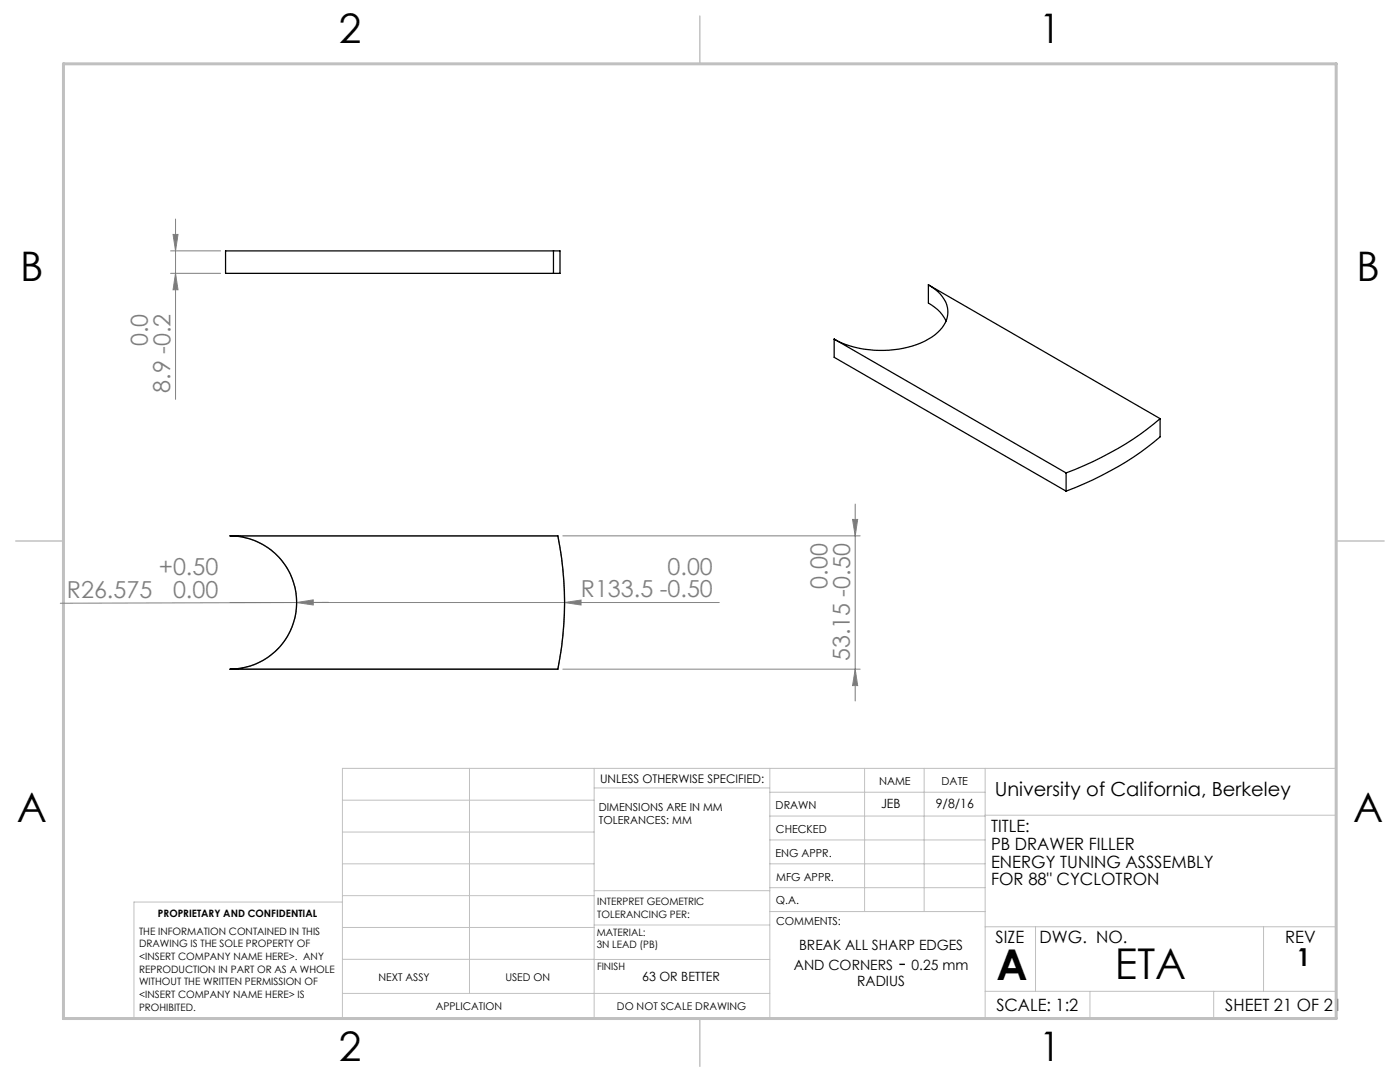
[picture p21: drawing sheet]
<svg xmlns="http://www.w3.org/2000/svg" width="279mm" height="216mm" viewBox="0 0 279 216" stroke-linecap="round" stroke-linejoin="round" font-family="sans-serif">
<defs><g id="words">
<g font-size="8.5">
<text x="198.9" y="195.5">A</text>
<text x="222.5" y="195.4">ETA</text>
</g>
<g font-size="8.1">
<text x="67.6" y="8.5">2</text>
<text x="207.3" y="8.5">1</text>
<text x="4" y="56.1">B</text>
<text x="270.7" y="56.1">B</text>
<text x="3.3" y="164.1">A</text>
<text x="270" y="164.1">A</text>
<text x="67.6" y="211.7">2</text>
<text x="207.3" y="211.7">1</text>
</g>
<text font-size="4.9" x="258.8" y="192.8">1</text>
<g font-size="4.7" fill="#808080">
<text x="29.5" y="69.1" transform="rotate(-90 29.5 69.1)">0.0</text>
<text x="34" y="78.4" transform="rotate(-90 34 78.4)">8.9 -0.2</text>
<text x="13.3" y="119.3">R26.575</text>
<text x="31.7" y="114.8">+0.50</text>
<text x="34.5" y="119.3">0.00</text>
<text x="115.9" y="119.1">R133.5 -0.50</text>
<text x="133.2" y="114.7">0.00</text>
<text x="165.1" y="117.5" transform="rotate(-90 165.1 117.5)">0.00</text>
<text x="169.6" y="132" transform="rotate(-90 169.6 132)">53.15 -0.50</text>
</g>
<text font-size="4.2" x="179.4" y="193.5">-</text>
<text font-size="3.9" x="198.5" y="158.8">University of California, Berkeley</text>
<g font-size="3.4">
<text x="197.8" y="166">TITLE:</text>
<text x="197.8" y="169.6">PB DRAWER FILLER</text>
<text x="197.8" y="173.1">ENERGY TUNING ASSSEMBLY</text>
<text x="197.8" y="176.7">FOR 88&quot; CYCLOTRON</text>
<text x="198.7" y="188.1">SIZE</text>
<text x="207.5" y="188.1">DWG. NO.</text>
<text x="256.5" y="188.2">REV</text>
<text x="198.8" y="201.7">SCALE: 1:2</text>
<text x="244.5" y="201.7">SHEET 21 OF 21</text>
</g>
<g font-size="2.8">
<text x="159.5" y="189.6">BREAK ALL SHARP EDGES</text>
<text x="158.4" y="193.5">AND CORNERS</text>
<text x="171.1" y="196.6">RADIUS</text>
<text x="181.9" y="193.5">0.25 mm</text>
</g>
<g font-size="2.5">
<text x="175.8" y="161.2">JEB</text>
<text x="186.8" y="161.2">9/8/16</text>
<text x="128.2" y="195.7">63 OR BETTER</text>
</g>
<text font-size="2.4" x="119.8" y="156.2">UNLESS OTHERWISE SPECIFIED:</text>
<g font-size="2.2">
<text x="119.5" y="161.8">DIMENSIONS ARE IN MM</text>
<text x="154.8" y="161.4">DRAWN</text>
<text x="175.4" y="156.6">NAME</text>
<text x="187.9" y="156.7">DATE</text>
<text x="119.5" y="164.4">TOLERANCES: MM</text>
<text x="154.9" y="166.3">CHECKED</text>
<text x="154.8" y="170.9">ENG APPR.</text>
<text x="154.9" y="175.7">MFG APPR.</text>
<text x="154.9" y="180.4">Q.A.</text>
<text x="154.9" y="184.6">COMMENTS:</text>
</g>
<g font-size="2.1">
<text x="75.5" y="195.7">NEXT ASSY</text>
<text x="100.9" y="195.7">USED ON</text>
<text x="86.9" y="201.5">APPLICATION</text>
<text x="123.1" y="201.6">DO NOT SCALE DRAWING</text>
</g>
<g font-size="2">
<text x="31.5" y="182.9">PROPRIETARY AND CONFIDENTIAL</text>
<text x="119.2" y="180.6">INTERPRET GEOMETRIC</text>
<text x="119.2" y="183.1">TOLERANCING PER:</text>
<text x="27.8" y="186.5">THE INFORMATION CONTAINED IN THIS</text>
<text x="27.8" y="189">DRAWING IS THE SOLE PROPERTY OF</text>
<text x="27.8" y="191.6">&lt;INSERT COMPANY NAME HERE&gt;. ANY</text>
<text x="119.1" y="186.7">MATERIAL:</text>
<text x="119.1" y="189.2">3N LEAD (PB)</text>
<text x="27.8" y="194.1">REPRODUCTION IN PART OR AS A WHOLE</text>
<text x="27.8" y="196.6">WITHOUT THE WRITTEN PERMISSION OF</text>
<text x="119.1" y="193.5">FINISH</text>
<text x="27.8" y="199.1">&lt;INSERT COMPANY NAME HERE&gt; IS</text>
<text x="27.8" y="201.7">PROHIBITED.</text>
</g>
</g></defs>
<g fill="none" stroke="#808080" stroke-width=".2">
<path d="M34 50.1h10M34 54.5h10M34.5 46.8h1l-.5 3.3zM35 54.5l.5 3.3h-1zM35 43.7v36M112.3 106.9h59.4M170.1 103.6h1.1l-.5 3.3zM170.7 100.6v39.3M45.9 120.2h97.6M59.2 120.2l3.3-.5v1zM59.2 120.2l-47.2 .2M65.5 120.2h-6.3"/>
<path d="M112.3 133.5h59.4M112.7 120.2l3.3-.5v1zM170.7 133.5l.5 3.3h-1.1z"/>
</g>
<path d="M45.9 106.9h65.4a66.6 66.6 0 0 1 0 26.6h-65.4a13.3 13.3 0 0 0 13.3-13.3 13.3 13.3 0 0 0-13.3-13.3z" fill="none" stroke="#808080" stroke-width=".25"/>
<g fill="none" stroke="#c0c0c0" stroke-width=".2">
<path d="M68.3 159.7h50.3M93.7 153.3v44.9M118.6 153.3v49.9M118.6 157.2h35M153.6 153.3v49.9M153.6 158.1h43M172.5 153.3v28.6M184.4 153.3v28.6M196.6 153.3v49.9M68.3 180h-41.6v23.2h240v-49.9h-198.4v49.9M68.3 166h50.3M68.3 178.7h50.3"/>
<path d="M68.3 172.4h50.3M118.6 177.7h35M153.6 162.8h43M153.6 177.1h43M153.6 172.4h43M153.6 167.6h43M196.6 162.7h70.1M68.3 198.2h85.3M68.3 191.4l85.3 .1M68.3 185.1h50.3M118.6 184.6h35M153.6 181.9h43"/>
<path d="M196.6 184.9h70.1M196.6 197.8h70.1M206.7 184.9v12.9M217.5 197.8v5.4M242.2 197.8v5.4M252.2 184.9v12.9"/>
</g>
<path d="M139.7 3.2v9.5M3.1 107.9h9.6M266.7 107.9h9.5M139.7 203.2v9.6" fill="none" stroke="#c0c0c0" stroke-width=".3"/>
<path d="M12.7 12.7h254v190.5h-254z" fill="none" stroke="#c0c0c0" stroke-width=".6"/>
<g fill="#808080">
<path d="M59.2 120.2l3.3-.5v1z"/>
<path d="M112.7 120.2l3.3-.5v1z"/>
<path d="M170.7 133.5l.5 3.3h-1.1zM170.1 103.6h1.1l-.5 3.3z"/>
<path d="M34.5 46.8h1l-.5 3.3zM35 54.5l.5 3.3h-1z"/>
</g>
<path d="M110.5 50.1h1.3v4.4h-1.3M110.5 50.1h-65.5v4.4h65.5M110.5 50.1v4.4M185.3 56.8a6.6 6.6 0 0 1 3.9 5.7 6.7 6.7 0 0 1-3.9 5.2 20.7 20.7 0 0 1-18.8 0M185.3 56.8v3.7a7.8 7.8 0 0 1 3.5 3.6M185.3 56.8l46.2 26.7M166.5 67.7l46.3 26.7M166.5 67.7v3.6l46.3 26.7M212.8 94.4v3.6M231.5 83.5a62.1 62.1 0 0 1-18.7 10.9M231.5 83.5v3.7a62.1 62.1 0 0 1-18.7 10.8M45.9 106.9h65.4a66.6 66.6 0 0 1 0 26.6h-65.4a13.3 13.3 0 0 0 13.3-13.3 13.3 13.3 0 0 0-13.3-13.3z" fill="none" stroke="#000" stroke-width=".25"/>
<use href="#words"/>
</svg>
